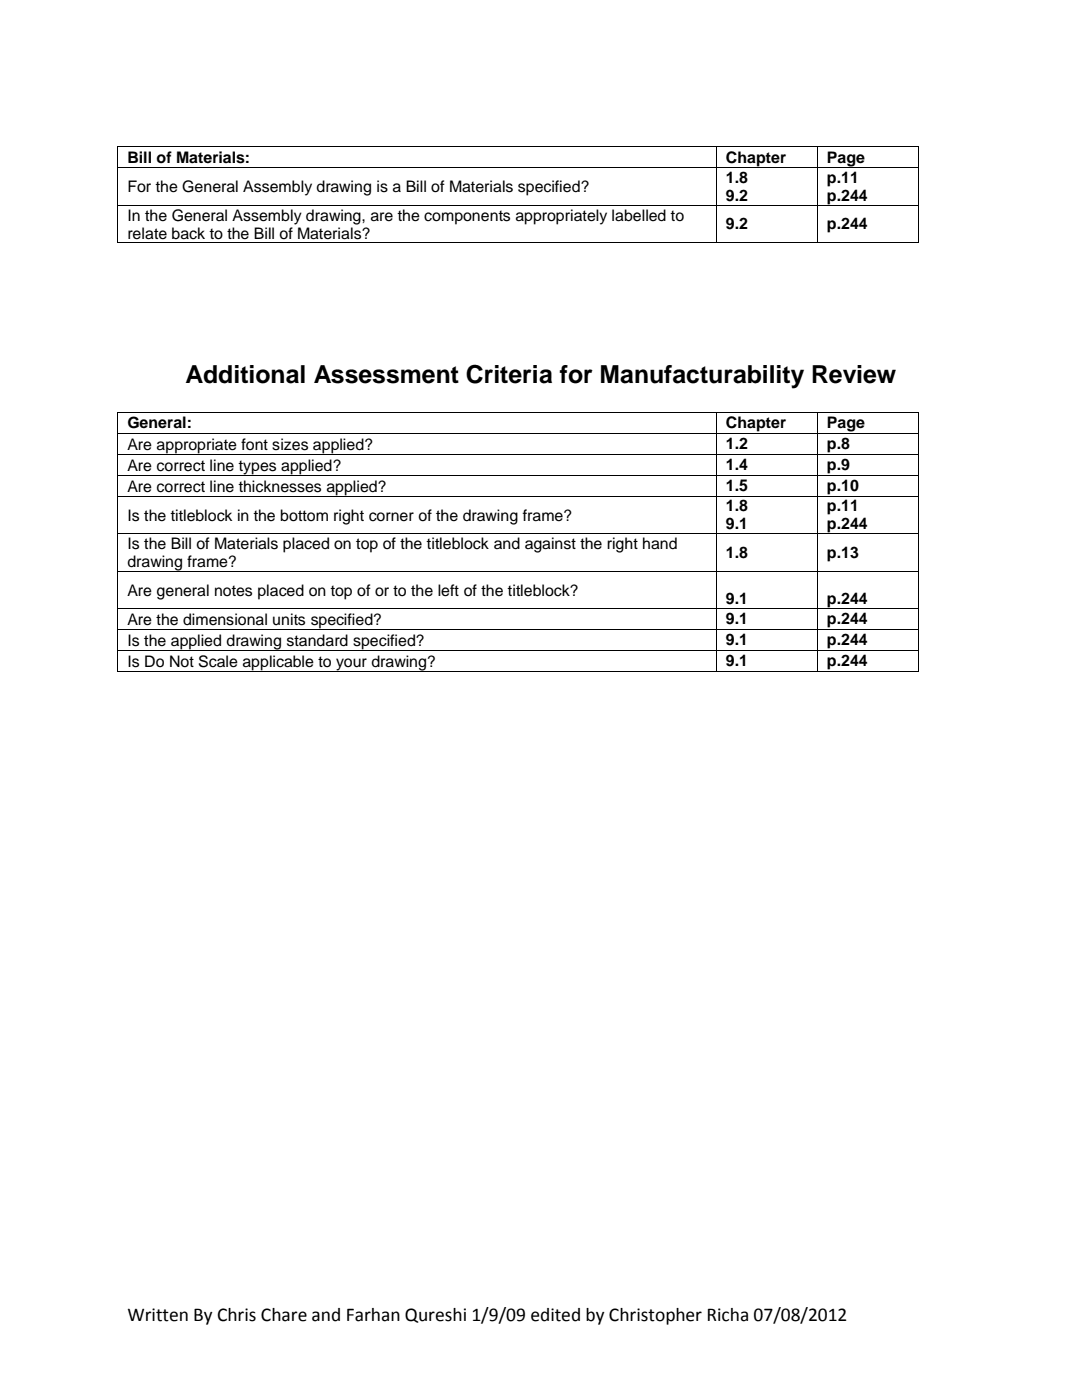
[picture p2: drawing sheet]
<svg xmlns="http://www.w3.org/2000/svg" width="216mm" height="279mm" viewBox="0 0 216 279" stroke-linecap="round" stroke-linejoin="round" font-family="sans-serif">
<defs><g id="words">
<text font-size="5" x="37" y="76.5">Additional Assessment Criteria for Manufacturability Review</text>
<text font-size="3.9" x="25.4" y="263.6">Written By Chris Chare and Farhan Qureshi 1/9/09 edited by Christopher Richa 07/08/2012</text>
<g font-size="3.2">
<text x="25.4" y="32.5">Bill of Materials:</text>
<text x="144.9" y="32.5">Chapter</text>
<text x="165" y="32.5">Page</text>
<text x="25.4" y="38.4">For the General Assembly drawing is a Bill of Materials specified?</text>
<text x="144.9" y="36.5">1.8</text>
<text x="144.9" y="40.1">9.2</text>
<text x="165" y="36.5">p.11</text>
<text x="165" y="40.1">p.244</text>
<text x="25.4" y="44">In the General Assembly drawing, are the components appropriately labelled to</text>
<text x="25.4" y="47.7">relate back to the Bill of Materials?</text>
<text x="144.9" y="45.8">9.2</text>
<text x="165" y="45.8">p.244</text>
<text x="25.4" y="85.4">General:</text>
<text x="25.4" y="89.7">Are appropriate font sizes applied?</text>
<text x="144.9" y="85.4">Chapter</text>
<text x="144.9" y="89.6">1.2</text>
<text x="165" y="85.4">Page</text>
<text x="165" y="89.6">p.8</text>
<text x="25.4" y="93.9">Are correct line types applied?</text>
<text x="144.9" y="93.8">1.4</text>
<text x="165" y="93.8">p.9</text>
<text x="25.4" y="98.1">Are correct line thicknesses applied?</text>
<text x="144.9" y="98">1.5</text>
<text x="144.9" y="102">1.8</text>
<text x="165" y="98">p.10</text>
<text x="165" y="102">p.11</text>
<text x="25.4" y="103.9">Is the titleblock in the bottom right corner of the drawing frame?</text>
<text x="144.9" y="105.6">9.1</text>
<text x="165" y="105.6">p.244</text>
<text x="25.4" y="109.6">Is the Bill of Materials placed on top of the titleblock and against the right hand</text>
<text x="25.4" y="113.2">drawing frame?</text>
<text x="144.9" y="111.3">1.8</text>
<text x="165" y="111.3">p.13</text>
<text x="25.4" y="118.9">Are general notes placed on top of or to the left of the titleblock?</text>
<text x="25.4" y="124.7">Are the dimensional units specified?</text>
<text x="144.9" y="120.6">9.1</text>
<text x="144.9" y="124.6">9.1</text>
<text x="165" y="120.6">p.244</text>
<text x="165" y="124.6">p.244</text>
<text x="25.4" y="128.9">Is the applied drawing standard specified?</text>
<text x="144.9" y="128.8">9.1</text>
<text x="165" y="128.8">p.244</text>
<text x="25.4" y="133.1">Is Do Not Scale applicable to your drawing?</text>
<text x="144.9" y="133">9.1</text>
<text x="165" y="133">p.244</text>
</g>
</g></defs>
<g fill="#000">
<path d="M23.4 29.2h.2v.2h-.2z" fill-rule="evenodd"/>
<path d="M23.4 29.2h.2v.2h-.2z" fill-rule="evenodd"/>
<path d="M23.4 33.4h.2v.2h-.2z" fill-rule="evenodd"/>
<path d="M142.9 29.2h.1v.2h-.1z" fill-rule="evenodd"/>
<path d="M142.9 33.4h.1v.2h-.1z" fill-rule="evenodd"/>
<path d="M163 29.2h.2v.2h-.2z" fill-rule="evenodd"/>
<path d="M163 33.4h.2v.2h-.2z" fill-rule="evenodd"/>
<path d="M183.2 29.2h.1v.2h-.1z" fill-rule="evenodd"/>
<path d="M183.2 29.2h.1v.2h-.1z" fill-rule="evenodd"/>
<path d="M183.2 33.4h.1v.2h-.1z" fill-rule="evenodd"/>
<path d="M23.4 40.9h.2v.2h-.2z" fill-rule="evenodd"/>
<path d="M23.4 48.4h.2v.2h-.2z" fill-rule="evenodd"/>
<path d="M23.4 48.4h.2v.2h-.2z" fill-rule="evenodd"/>
<path d="M142.9 40.9h.1v.2h-.1z" fill-rule="evenodd"/>
<path d="M142.9 48.4h.1v.2h-.1z" fill-rule="evenodd"/>
<path d="M163 40.9h.2v.2h-.2z" fill-rule="evenodd"/>
<path d="M163 48.4h.2v.2h-.2z" fill-rule="evenodd"/>
<path d="M183.2 40.9h.1v.2h-.1z" fill-rule="evenodd"/>
<path d="M183.2 48.4h.1v.2h-.1z" fill-rule="evenodd"/>
<path d="M183.2 48.4h.1v.2h-.1z" fill-rule="evenodd"/>
<path d="M23.4 82.2h.2v.2h-.2z" fill-rule="evenodd"/>
<path d="M23.4 82.2h.2v.2h-.2z" fill-rule="evenodd"/>
<path d="M23.4 86.4h.2v.2h-.2z" fill-rule="evenodd"/>
<path d="M23.4 90.6h.2v.1h-.2z" fill-rule="evenodd"/>
<path d="M23.4 94.8h.2v.1h-.2z" fill-rule="evenodd"/>
<path d="M23.4 99h.2v.1h-.2z" fill-rule="evenodd"/>
<path d="M142.9 82.2h.1v.2h-.1z" fill-rule="evenodd"/>
<path d="M142.9 86.4h.1v.2h-.1z" fill-rule="evenodd"/>
<path d="M142.9 90.6h.1v.1h-.1z" fill-rule="evenodd"/>
<path d="M142.9 94.8h.1v.1h-.1z" fill-rule="evenodd"/>
<path d="M142.9 99h.1v.1h-.1z" fill-rule="evenodd"/>
<path d="M163 82.2h.2v.2h-.2z" fill-rule="evenodd"/>
<path d="M163 86.4h.2v.2h-.2z" fill-rule="evenodd"/>
<path d="M163 90.6h.2v.1h-.2z" fill-rule="evenodd"/>
<path d="M163 94.8h.2v.1h-.2z" fill-rule="evenodd"/>
<path d="M163 99h.2v.1h-.2z" fill-rule="evenodd"/>
<path d="M183.2 82.2h.1v.2h-.1z" fill-rule="evenodd"/>
<path d="M183.2 82.2h.1v.2h-.1z" fill-rule="evenodd"/>
<path d="M183.2 86.4h.1v.2h-.1z" fill-rule="evenodd"/>
<path d="M183.2 90.6h.1v.1h-.1z" fill-rule="evenodd"/>
<path d="M183.2 94.8h.1v.1h-.1z" fill-rule="evenodd"/>
<path d="M183.2 99h.1v.1h-.1z" fill-rule="evenodd"/>
<path d="M23.4 106.4h.2v.2h-.2z" fill-rule="evenodd"/>
<path d="M23.4 113.9h.2v.2h-.2z" fill-rule="evenodd"/>
<path d="M142.9 106.4h.1v.2h-.1z" fill-rule="evenodd"/>
<path d="M142.9 113.9h.1v.2h-.1z" fill-rule="evenodd"/>
<path d="M163 106.4h.2v.2h-.2z" fill-rule="evenodd"/>
<path d="M163 113.9h.2v.2h-.2z" fill-rule="evenodd"/>
<path d="M183.2 106.4h.1v.2h-.1z" fill-rule="evenodd"/>
<path d="M183.2 113.9h.1v.2h-.1z" fill-rule="evenodd"/>
<path d="M23.4 121.4h.2v.2h-.2z" fill-rule="evenodd"/>
<path d="M23.4 125.6h.2v.1h-.2z" fill-rule="evenodd"/>
<path d="M23.4 129.7h.2v.2h-.2z" fill-rule="evenodd"/>
<path d="M23.4 133.9h.2v.2h-.2z" fill-rule="evenodd"/>
<path d="M23.4 133.9h.2v.2h-.2z" fill-rule="evenodd"/>
<path d="M142.9 121.4h.1v.2h-.1z" fill-rule="evenodd"/>
<path d="M142.9 125.6h.1v.1h-.1z" fill-rule="evenodd"/>
<path d="M142.9 129.7h.1v.2h-.1z" fill-rule="evenodd"/>
<path d="M142.9 133.9h.1v.2h-.1z" fill-rule="evenodd"/>
<path d="M163 121.4h.2v.2h-.2z" fill-rule="evenodd"/>
<path d="M163 125.6h.2v.1h-.2z" fill-rule="evenodd"/>
<path d="M163 129.7h.2v.2h-.2z" fill-rule="evenodd"/>
<path d="M163 133.9h.2v.2h-.2z" fill-rule="evenodd"/>
<path d="M183.2 121.4h.1v.2h-.1z" fill-rule="evenodd"/>
<path d="M183.2 125.6h.1v.1h-.1z" fill-rule="evenodd"/>
<path d="M183.2 129.7h.1v.2h-.1z" fill-rule="evenodd"/>
<path d="M183.2 133.9h.1v.2h-.1z" fill-rule="evenodd"/>
<path d="M183.2 133.9h.1v.2h-.1z" fill-rule="evenodd"/>
</g>
<g fill="none" stroke="#000" stroke-width=".2">
<path d="M23.5 29.4v4M23.5 33.6v7.3M23.6 29.3h119.3M23.6 33.5h119.3M143 29.4v4M143 33.6v7.3M143 29.3h20M143 33.5h20M163.1 29.4v4M163.1 33.6v7.3M163.2 29.3h20M163.2 33.5h20"/>
<path d="M183.3 29.4v4M183.3 33.6v7.3M23.5 41.1v7.3M23.6 41h119.3M23.6 48.5h119.3M143 41.1v7.3M143 41h20M143 48.5h20M163.1 41.1v7.3M163.2 41h20M163.2 48.5h20M183.3 41.1v7.3"/>
<path d="M23.5 82.4v4M23.5 86.6v4M23.5 90.7v4.1M23.5 94.9v4.1M23.5 99.1v7.3M23.6 82.3h119.3M23.6 86.5h119.3M23.6 90.7h119.3M23.6 94.8h119.3M23.6 99h119.3M143 82.4v4M143 86.6v4"/>
<path d="M143 90.7v4.1M143 94.9v4.1M143 99.1v7.3M143 82.3h20M143 86.5h20M143 90.7h20M143 94.8h20M143 99h20M163.1 82.4v4M163.1 86.6v4M163.1 90.7v4.1M163.1 94.9v4.1"/>
<path d="M163.1 99.1v7.3M163.2 82.3h20M163.2 86.5h20M163.2 90.7h20M163.2 94.8h20M163.2 99h20M183.3 82.4v4M183.3 86.6v4M183.3 90.7v4.1M183.3 94.9v4.1M183.3 99.1v7.3M23.5 106.6v7.3"/>
<path d="M23.5 114.1v7.3M23.6 106.5h119.3M23.6 114h119.3M143 106.6v7.3M143 114.1v7.3M143 106.5h20M143 114h20M163.1 106.6v7.3M163.1 114.1v7.3M163.2 106.5h20M163.2 114h20M183.3 106.6v7.3"/>
<path d="M183.3 114.1v7.3M23.5 121.6v4M23.5 125.7v4M23.5 129.9v4M23.6 121.5h119.3M23.6 125.7h119.3M23.6 129.8h119.3M23.6 134h119.3M143 121.6v4M143 125.7v4M143 129.9v4M143 121.5h20"/>
<path d="M143 125.7h20M143 129.8h20M143 134h20M163.1 121.6v4M163.1 125.7v4M163.1 129.9v4M163.2 121.5h20M163.2 125.7h20M163.2 129.8h20M163.2 134h20M183.3 121.6v4M183.3 125.7v4"/>
<path d="M183.3 129.9v4"/>
</g>
<use href="#words"/>
</svg>
